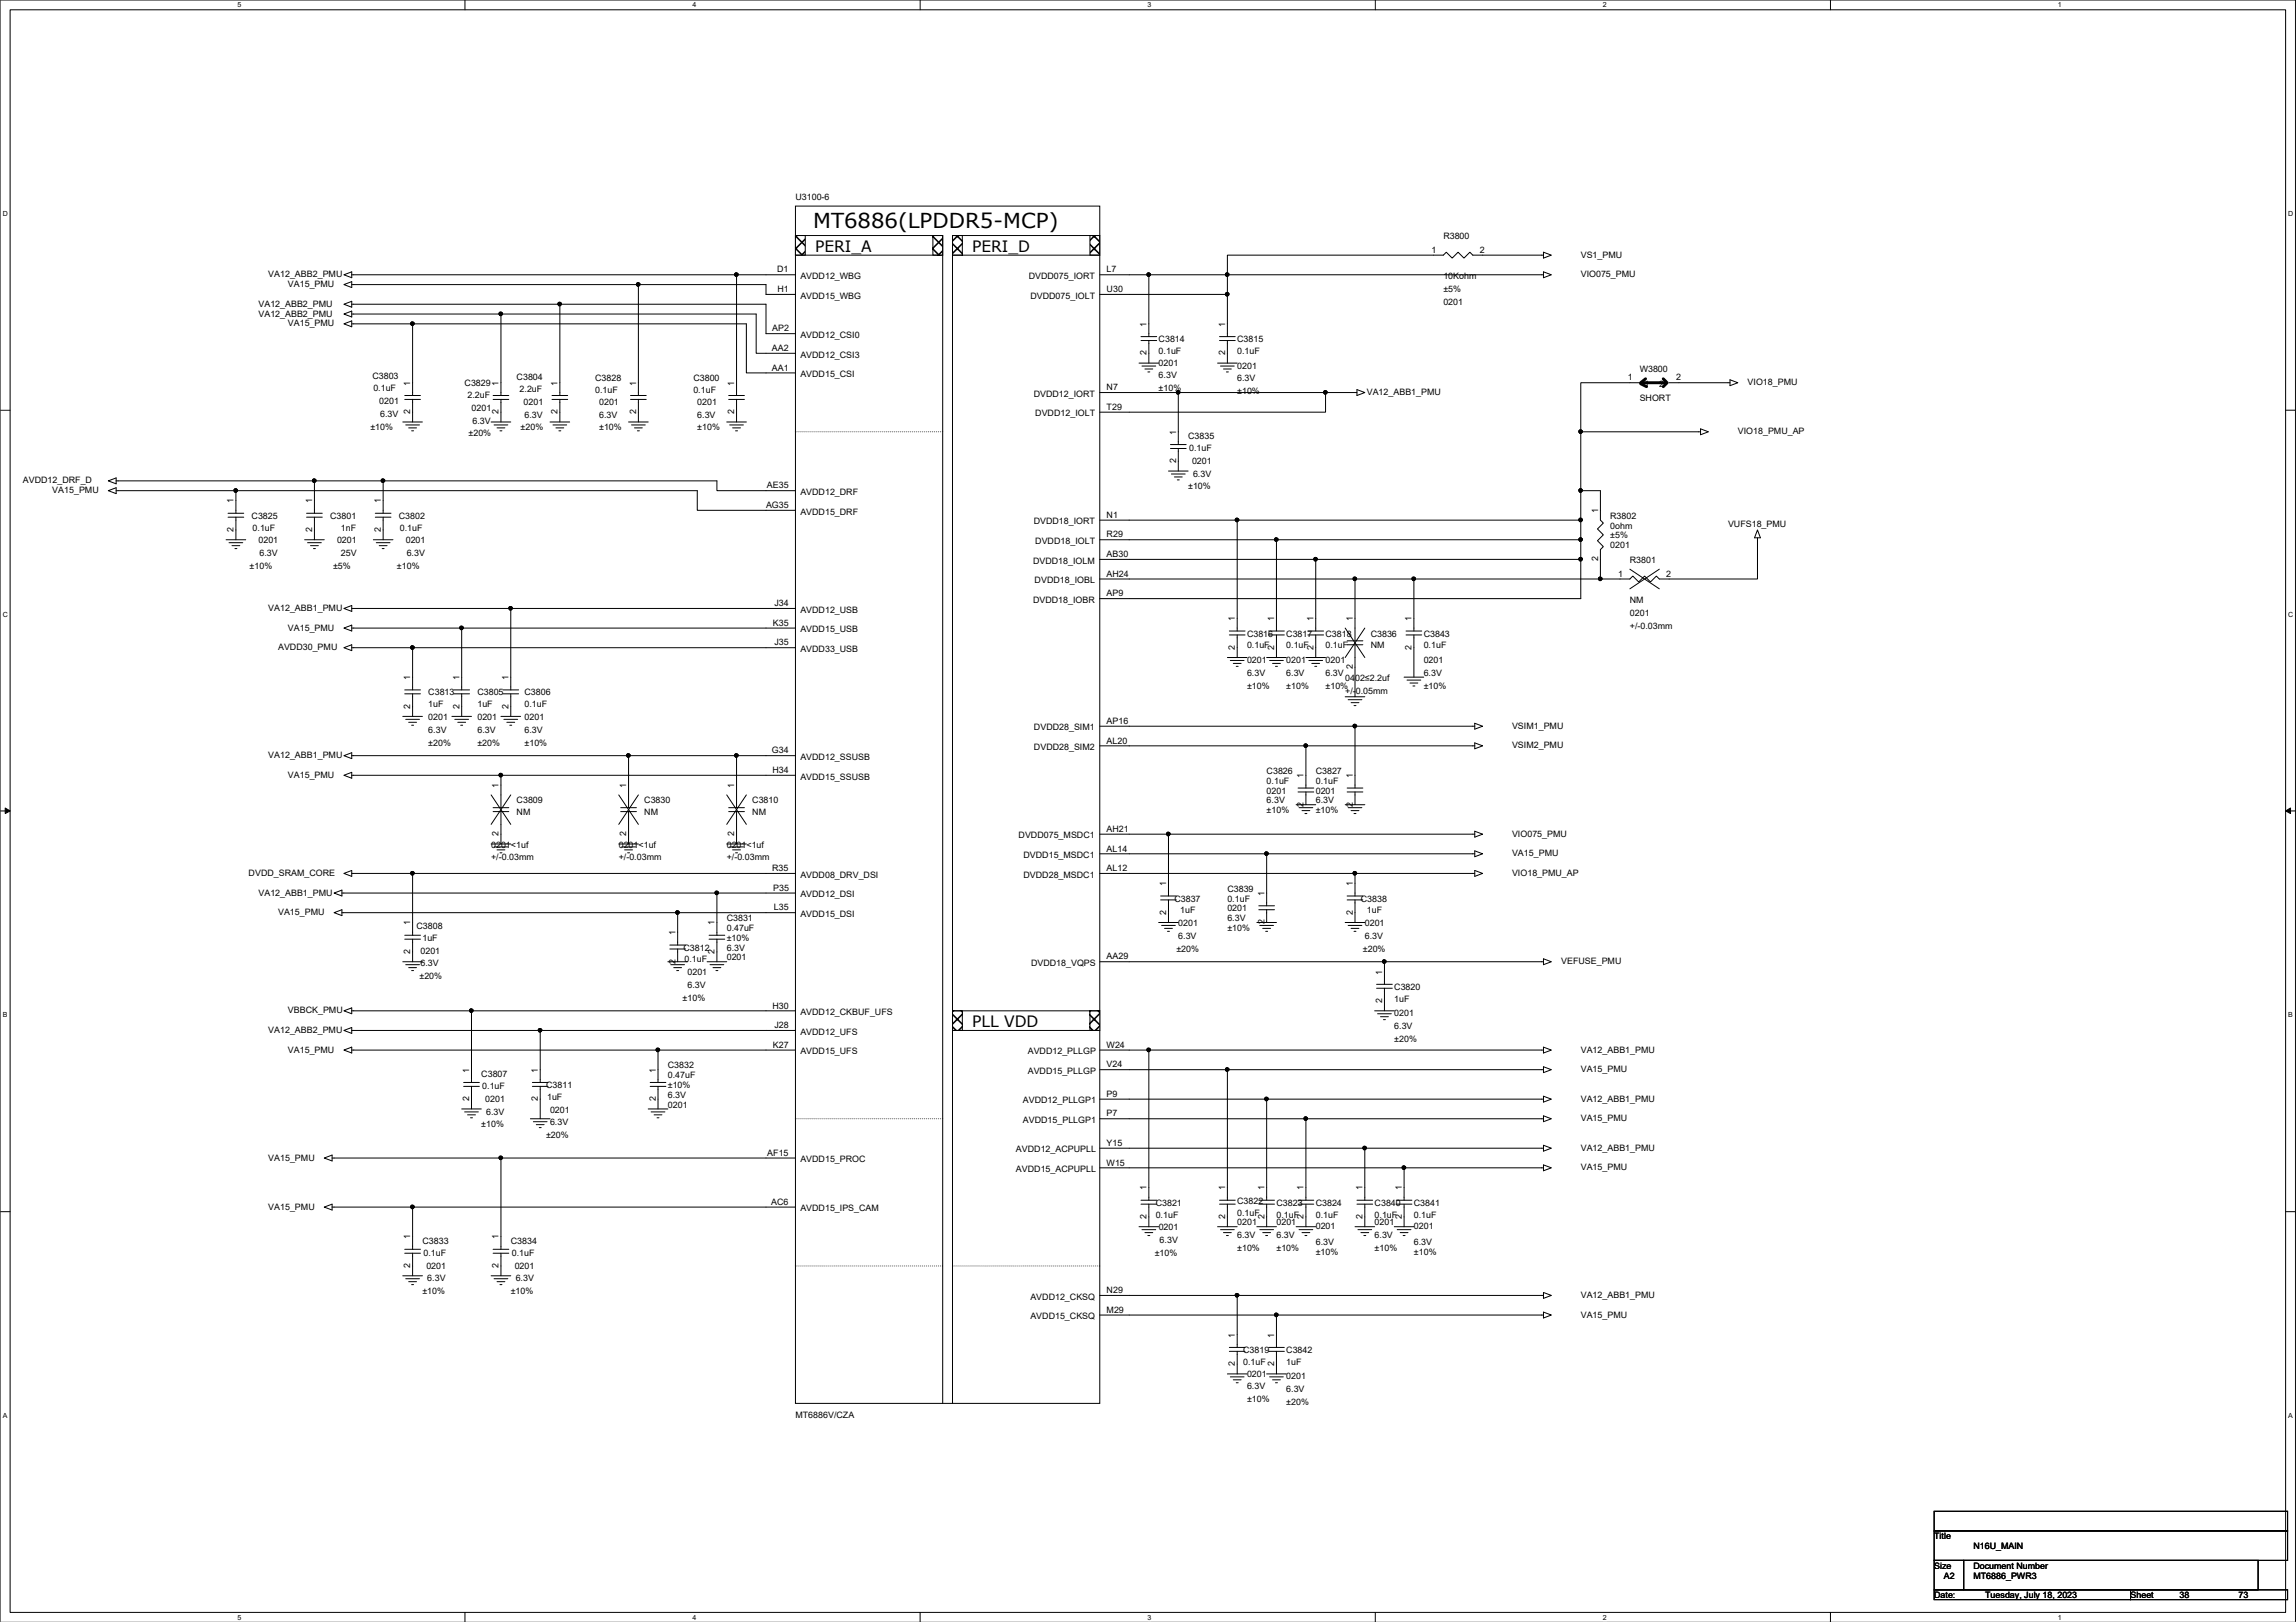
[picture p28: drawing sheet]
<svg xmlns="http://www.w3.org/2000/svg" width="297mm" height="210mm" viewBox="0 0 297 210" stroke-linecap="round" stroke-linejoin="round" font-family="sans-serif">
<defs><g id="words">
<text font-size="2.7" x="105.2" y="29.5">MT6886(LPDDR5-MCP)</text>
<g font-size="2">
<text x="105.4" y="32.6">PERI_A</text>
<text x="125.8" y="32.6">PERI_D</text>
<text x="125.8" y="132.9">PLL VDD</text>
</g>
<g font-size="1.1">
<text x="102.9" y="25.9">U3100-6</text>
<text x="34.7" y="35.9">VA12_ABB2_PMU</text>
<text x="100.5" y="35.3">D1</text>
<text x="143.2" y="35.3">L7</text>
<text x="185.2" y="32.7">1</text>
<text x="186.7" y="30.9">R3800</text>
<text x="191.4" y="32.7">2</text>
<text x="204.5" y="33.4">VS1_PMU</text>
<text x="204.5" y="35.9">VIO075_PMU</text>
<text x="33.4" y="39.7">VA12_ABB2_PMU</text>
<text x="33.4" y="41">VA12_ABB2_PMU</text>
<text x="37.3" y="37.2">VA15_PMU</text>
<text x="100.6" y="37.8">H1</text>
<text x="103.5" y="36.1">AVDD12_WBG</text>
<text x="103.5" y="38.7">AVDD15_WBG</text>
<text x="133.1" y="36.1">DVDD075_IORT</text>
<text x="133.3" y="38.7">DVDD075_IOLT</text>
<text x="143.2" y="37.8">U30</text>
<text x="186.7" y="36.2">10Kohm</text>
<text x="186.7" y="37.8">±5%</text>
<text x="186.7" y="39.5">0201</text>
<text x="37.3" y="42.2">VA15_PMU</text>
<text x="99.9" y="45.4">AA2</text>
<text x="99.9" y="48">AA1</text>
<text x="99.9" y="42.9">AP2</text>
<text x="103.5" y="43.7">AVDD12_CSI0</text>
<text x="103.5" y="46.3">AVDD12_CSI3</text>
<text x="148.3" y="46" transform="rotate(-90 148.3 46)">2</text>
<text x="148.3" y="42.3" transform="rotate(-90 148.3 42.3)">1</text>
<text x="149.9" y="44.3">C3814</text>
<text x="149.9" y="45.8">0.1uF</text>
<text x="149.9" y="47.3">0201</text>
<text x="158.5" y="46" transform="rotate(-90 158.5 46)">2</text>
<text x="158.5" y="42.3" transform="rotate(-90 158.5 42.3)">1</text>
<text x="160.1" y="44.3">C3815</text>
<text x="160.1" y="45.8">0.1uF</text>
<text x="160.1" y="47.7">0201</text>
<text x="48.2" y="49.1">C3803</text>
<text x="48.3" y="50.6">0.1uF</text>
<text x="49.1" y="52.3">0201</text>
<text x="49.2" y="53.9">6.3V</text>
<text x="53.1" y="53.6" transform="rotate(-90 53.1 53.6)">2</text>
<text x="53.1" y="49.9" transform="rotate(-90 53.1 49.9)">1</text>
<text x="60.1" y="50">C3829</text>
<text x="60.5" y="51.5">2.2uF</text>
<text x="61" y="53.2">0201</text>
<text x="64.5" y="53.6" transform="rotate(-90 64.5 53.6)">2</text>
<text x="64.5" y="49.9" transform="rotate(-90 64.5 49.9)">1</text>
<text x="66.8" y="49.2">C3804</text>
<text x="67.2" y="50.8">2.2uF</text>
<text x="67.7" y="52.4">0201</text>
<text x="72.1" y="53.6" transform="rotate(-90 72.1 53.6)">2</text>
<text x="72.1" y="49.9" transform="rotate(-90 72.1 49.9)">1</text>
<text x="77" y="49.4">C3828</text>
<text x="77" y="50.9">0.1uF</text>
<text x="77.5" y="52.4">0201</text>
<text x="82.3" y="53.6" transform="rotate(-90 82.3 53.6)">2</text>
<text x="82.3" y="49.9" transform="rotate(-90 82.3 49.9)">1</text>
<text x="89.7" y="49.4">C3800</text>
<text x="89.7" y="50.9">0.1uF</text>
<text x="90.2" y="52.4">0201</text>
<text x="95" y="49.9" transform="rotate(-90 95 49.9)">1</text>
<text x="95" y="53.6" transform="rotate(-90 95 53.6)">2</text>
<text x="103.5" y="48.8">AVDD15_CSI</text>
<text x="133.7" y="51.4">DVDD12_IORT</text>
<text x="133.9" y="53.9">DVDD12_IOLT</text>
<text x="143.2" y="53">T29</text>
<text x="143.2" y="50.5">N7</text>
<text x="149.9" y="49">6.3V</text>
<text x="149.9" y="50.6">±10%</text>
<text x="160.1" y="49.4">6.3V</text>
<text x="160.1" y="51">±10%</text>
<text x="176.8" y="51.1">VA12_ABB1_PMU</text>
<text x="210.6" y="49.2">1</text>
<text x="212.1" y="48.1">W3800</text>
<text x="212.1" y="51.9">SHORT</text>
<text x="212.8" y="50.1">1</text>
<text x="214.7" y="50.1">2</text>
<text x="216.8" y="49.2">2</text>
<text x="226.1" y="49.9">VIO18_PMU</text>
<text x="47.9" y="55.6">±10%</text>
<text x="60.6" y="56.5">±20%</text>
<text x="61.1" y="54.8">6.3V</text>
<text x="67.3" y="55.7">±20%</text>
<text x="67.9" y="54.1">6.3V</text>
<text x="77.5" y="54.1">6.3V</text>
<text x="77.5" y="55.7">±10%</text>
<text x="90.2" y="54.1">6.3V</text>
<text x="90.2" y="55.7">±10%</text>
<text x="152.1" y="59.9" transform="rotate(-90 152.1 59.9)">2</text>
<text x="152.1" y="56.3" transform="rotate(-90 152.1 56.3)">1</text>
<text x="153.7" y="56.9">C3835</text>
<text x="153.8" y="58.4">0.1uF</text>
<text x="224.8" y="56.2">VIO18_PMU_AP</text>
<text x="3" y="62.6">AVDD12_DRF_D</text>
<text x="6.8" y="63.8">VA15_PMU</text>
<text x="30.2" y="65.2" transform="rotate(-90 30.2 65.2)">1</text>
<text x="40.4" y="65.2" transform="rotate(-90 40.4 65.2)">1</text>
<text x="49.3" y="65.2" transform="rotate(-90 49.3 65.2)">1</text>
<text x="99.1" y="65.7">AG35</text>
<text x="99.2" y="63.2">AE35</text>
<text x="103.5" y="64.1">AVDD12_DRF</text>
<text x="153.7" y="63.3">±10%</text>
<text x="154.2" y="60">0201</text>
<text x="154.3" y="61.7">6.3V</text>
<text x="30.2" y="68.8" transform="rotate(-90 30.2 68.8)">2</text>
<text x="32.6" y="67.1">C3825</text>
<text x="32.7" y="68.7">0.1uF</text>
<text x="33.4" y="70.3">0201</text>
<text x="33.6" y="72">6.3V</text>
<text x="40.4" y="68.8" transform="rotate(-90 40.4 68.8)">2</text>
<text x="42.7" y="67.1">C3801</text>
<text x="43.6" y="70.3">0201</text>
<text x="44.1" y="68.7">1nF</text>
<text x="44.1" y="72">25V</text>
<text x="49.3" y="68.8" transform="rotate(-90 49.3 68.8)">2</text>
<text x="51.6" y="67.1">C3802</text>
<text x="51.7" y="68.7">0.1uF</text>
<text x="52.5" y="70.3">0201</text>
<text x="52.6" y="72">6.3V</text>
<text x="103.5" y="66.6">AVDD15_DRF</text>
<text x="133.7" y="67.9">DVDD18_IORT</text>
<text x="133.9" y="70.4">DVDD18_IOLT</text>
<text x="143.2" y="69.6">R29</text>
<text x="143.2" y="67">N1</text>
<text x="206.8" y="66.4" transform="rotate(-90 206.8 66.4)">1</text>
<text x="208.3" y="67.1">R3802</text>
<text x="208.3" y="68.4">0ohm</text>
<text x="208.3" y="69.7">±5%</text>
<text x="208.3" y="71">0201</text>
<text x="223.6" y="68.2">VUFS18_PMU</text>
<text x="32.3" y="73.6">±10%</text>
<text x="43.1" y="73.6">±5%</text>
<text x="51.3" y="73.6">±10%</text>
<text x="133.6" y="72.9">DVDD18_IOLM</text>
<text x="133.9" y="75.5">DVDD18_IOBL</text>
<text x="143.2" y="74.6">AH24</text>
<text x="143.2" y="77.2">AP9</text>
<text x="143.2" y="72.1">AB30</text>
<text x="206.8" y="72.6" transform="rotate(-90 206.8 72.6)">2</text>
<text x="209.3" y="74.6">1</text>
<text x="210.9" y="72.9">R3801</text>
<text x="215.6" y="74.6">2</text>
<text x="34.7" y="79.1">VA12_ABB1_PMU</text>
<text x="37.3" y="81.6">VA15_PMU</text>
<text x="100" y="81">K35</text>
<text x="100.2" y="78.4">J34</text>
<text x="100.2" y="83.5">J35</text>
<text x="103.5" y="79.3">AVDD12_USB</text>
<text x="103.5" y="81.8">AVDD15_USB</text>
<text x="133.6" y="78">DVDD18_IOBR</text>
<text x="159.8" y="80.4" transform="rotate(-90 159.8 80.4)">1</text>
<text x="161.3" y="82.4">C3816</text>
<text x="161.3" y="83.9">0.1uF</text>
<text x="164.8" y="80.4" transform="rotate(-90 164.8 80.4)">1</text>
<text x="166.4" y="82.4">C3817</text>
<text x="166.4" y="83.9">0.1uF</text>
<text x="169.9" y="80.4" transform="rotate(-90 169.9 80.4)">1</text>
<text x="171.5" y="82.4">C3818</text>
<text x="171.5" y="83.9">0.1uF</text>
<text x="175" y="80.4" transform="rotate(-90 175 80.4)">1</text>
<text x="177.3" y="82.4">C3836</text>
<text x="177.3" y="83.9">NM</text>
<text x="182.6" y="80.4" transform="rotate(-90 182.6 80.4)">1</text>
<text x="184.2" y="82.4">C3843</text>
<text x="184.2" y="83.9">0.1uF</text>
<text x="210.9" y="78.1">NM</text>
<text x="210.9" y="79.7">0201</text>
<text x="210.9" y="81.4">+/-0.03mm</text>
<text x="36" y="84.2">AVDD30_PMU</text>
<text x="53.1" y="88" transform="rotate(-90 53.1 88)">1</text>
<text x="59.4" y="88" transform="rotate(-90 59.4 88)">1</text>
<text x="65.8" y="88" transform="rotate(-90 65.8 88)">1</text>
<text x="103.5" y="84.4">AVDD33_USB</text>
<text x="159.8" y="84.1" transform="rotate(-90 159.8 84.1)">2</text>
<text x="161.3" y="85.8">0201</text>
<text x="161.3" y="87.5">6.3V</text>
<text x="161.3" y="89.1">±10%</text>
<text x="164.8" y="84.1" transform="rotate(-90 164.8 84.1)">2</text>
<text x="166.4" y="85.8">0201</text>
<text x="166.4" y="87.5">6.3V</text>
<text x="166.4" y="89.1">±10%</text>
<text x="169.9" y="84.1" transform="rotate(-90 169.9 84.1)">2</text>
<text x="171.5" y="85.8">0201</text>
<text x="171.5" y="87.5">6.3V</text>
<text x="171.5" y="89.1">±10%</text>
<text x="174" y="88.1">0402≤2.2uf</text>
<text x="174" y="89.7">+/-0.05mm</text>
<text x="175" y="86.6" transform="rotate(-90 175 86.6)">2</text>
<text x="182.6" y="84.1" transform="rotate(-90 182.6 84.1)">2</text>
<text x="184.2" y="85.8">0201</text>
<text x="184.2" y="87.5">6.3V</text>
<text x="184.2" y="89.1">±10%</text>
<text x="53.1" y="91.7" transform="rotate(-90 53.1 91.7)">2</text>
<text x="55.4" y="90">C3813</text>
<text x="55.4" y="91.5">1uF</text>
<text x="55.4" y="93.2">0201</text>
<text x="55.4" y="94.8">6.3V</text>
<text x="59.4" y="91.7" transform="rotate(-90 59.4 91.7)">2</text>
<text x="61.8" y="90">C3805</text>
<text x="61.8" y="91.5">1uF</text>
<text x="61.8" y="93.2">0201</text>
<text x="61.8" y="94.8">6.3V</text>
<text x="65.8" y="91.7" transform="rotate(-90 65.8 91.7)">2</text>
<text x="67.9" y="90">C3806</text>
<text x="67.9" y="91.5">0.1uF</text>
<text x="67.9" y="93.2">0201</text>
<text x="67.9" y="94.8">6.3V</text>
<text x="133.8" y="94.5">DVDD28_SIM1</text>
<text x="143.2" y="93.7">AP16</text>
<text x="195.6" y="94.3">VSIM1_PMU</text>
<text x="34.7" y="98.1">VA12_ABB1_PMU</text>
<text x="37.3" y="100.7">VA15_PMU</text>
<text x="55.4" y="96.5">±20%</text>
<text x="61.8" y="96.5">±20%</text>
<text x="64.5" y="102" transform="rotate(-90 64.5 102)">1</text>
<text x="67.9" y="96.5">±10%</text>
<text x="81" y="102" transform="rotate(-90 81 102)">1</text>
<text x="95" y="102" transform="rotate(-90 95 102)">1</text>
<text x="99.9" y="97.5">G34</text>
<text x="99.9" y="100">H34</text>
<text x="103.5" y="98.3">AVDD12_SSUSB</text>
<text x="103.5" y="100.9">AVDD15_SSUSB</text>
<text x="133.8" y="97.1">DVDD28_SIM2</text>
<text x="143.2" y="96.2">AL20</text>
<text x="163.9" y="100.2">C3826</text>
<text x="163.9" y="101.4">0.1uF</text>
<text x="168.7" y="100.7" transform="rotate(-90 168.7 100.7)">1</text>
<text x="170.2" y="100.2">C3827</text>
<text x="170.2" y="101.4">0.1uF</text>
<text x="175" y="100.7" transform="rotate(-90 175 100.7)">1</text>
<text x="195.6" y="96.9">VSIM2_PMU</text>
<text x="66.8" y="104">C3809</text>
<text x="66.8" y="105.5">NM</text>
<text x="83.4" y="104">C3830</text>
<text x="83.4" y="105.5">NM</text>
<text x="97.3" y="104">C3810</text>
<text x="97.3" y="105.5">NM</text>
<text x="143.2" y="107.7">AH21</text>
<text x="163.9" y="102.7">0201</text>
<text x="163.9" y="104">6.3V</text>
<text x="163.9" y="105.2">±10%</text>
<text x="168.7" y="104.4" transform="rotate(-90 168.7 104.4)">2</text>
<text x="170.2" y="102.7">0201</text>
<text x="170.2" y="104">6.3V</text>
<text x="170.2" y="105.2">±10%</text>
<text x="175" y="104.4" transform="rotate(-90 175 104.4)">2</text>
<text x="32.2" y="113.4">DVDD_SRAM_CORE</text>
<text x="63.5" y="109.7">0201&lt;1uf</text>
<text x="63.5" y="111.3">+/-0.03mm</text>
<text x="64.5" y="108.2" transform="rotate(-90 64.5 108.2)">2</text>
<text x="80" y="109.7">0201&lt;1uf</text>
<text x="80" y="111.3">+/-0.03mm</text>
<text x="81" y="108.2" transform="rotate(-90 81 108.2)">2</text>
<text x="94" y="109.7">0201&lt;1uf</text>
<text x="94" y="111.3">+/-0.03mm</text>
<text x="95" y="108.2" transform="rotate(-90 95 108.2)">2</text>
<text x="99.9" y="112.7">R35</text>
<text x="103.5" y="113.6">AVDD08_DRV_DSI</text>
<text x="131.8" y="108.5">DVDD075_MSDC1</text>
<text x="132.4" y="111">DVDD15_MSDC1</text>
<text x="132.4" y="113.6">DVDD28_MSDC1</text>
<text x="143.2" y="110.2">AL14</text>
<text x="143.2" y="112.7">AL12</text>
<text x="195.6" y="108.3">VIO075_PMU</text>
<text x="195.6" y="110.8">VA15_PMU</text>
<text x="195.6" y="113.4">VIO18_PMU_AP</text>
<text x="33.4" y="115.9">VA12_ABB1_PMU</text>
<text x="36" y="118.4">VA15_PMU</text>
<text x="53.1" y="119.8" transform="rotate(-90 53.1 119.8)">1</text>
<text x="92.5" y="119.8" transform="rotate(-90 92.5 119.8)">1</text>
<text x="94" y="119.2">C3831</text>
<text x="100" y="115.3">P35</text>
<text x="100.1" y="117.8">L35</text>
<text x="103.5" y="116.1">AVDD12_DSI</text>
<text x="103.5" y="118.7">AVDD15_DSI</text>
<text x="150.9" y="118.4" transform="rotate(-90 150.9 118.4)">2</text>
<text x="150.9" y="114.7" transform="rotate(-90 150.9 114.7)">1</text>
<text x="151.9" y="116.7">C3837</text>
<text x="152.4" y="119.8">0201</text>
<text x="152.7" y="118.2">1uF</text>
<text x="158.8" y="115.4">C3839</text>
<text x="158.8" y="116.7">0.1uF</text>
<text x="158.8" y="117.9">0201</text>
<text x="158.8" y="119.2">6.3V</text>
<text x="163.6" y="119.6" transform="rotate(-90 163.6 119.6)">2</text>
<text x="163.6" y="116" transform="rotate(-90 163.6 116)">1</text>
<text x="175" y="118.4" transform="rotate(-90 175 118.4)">2</text>
<text x="175" y="114.7" transform="rotate(-90 175 114.7)">1</text>
<text x="176.1" y="116.7">C3838</text>
<text x="176.6" y="119.8">0201</text>
<text x="176.8" y="118.2">1uF</text>
<text x="53.1" y="123.4" transform="rotate(-90 53.1 123.4)">2</text>
<text x="53.9" y="120.2">C3808</text>
<text x="54.4" y="123.4">0201</text>
<text x="54.4" y="125.1">6.3V</text>
<text x="54.6" y="121.8">1uF</text>
<text x="87.4" y="121" transform="rotate(-90 87.4 121)">1</text>
<text x="87.4" y="124.7" transform="rotate(-90 87.4 124.7)">2</text>
<text x="88.4" y="123">C3812</text>
<text x="88.6" y="124.5">0.1uF</text>
<text x="92.5" y="123.4" transform="rotate(-90 92.5 123.4)">2</text>
<text x="94" y="120.5">0.47uF</text>
<text x="94" y="124.3">0201</text>
<text x="94" y="123">6.3V</text>
<text x="94" y="121.8">±10%</text>
<text x="133.4" y="125">DVDD18_VQPS</text>
<text x="143.2" y="124.2">AA29</text>
<text x="152.2" y="123.1">±20%</text>
<text x="152.4" y="121.5">6.3V</text>
<text x="158.8" y="120.5">±10%</text>
<text x="176.3" y="123.1">±20%</text>
<text x="176.6" y="121.5">6.3V</text>
<text x="202" y="124.8">VEFUSE_PMU</text>
<text x="37.3" y="131.1">VBBCK_PMU</text>
<text x="54.3" y="126.7">±20%</text>
<text x="88.3" y="129.5">±10%</text>
<text x="88.9" y="126.2">0201</text>
<text x="88.9" y="127.8">6.3V</text>
<text x="99.9" y="130.5">H30</text>
<text x="103.5" y="131.4">AVDD12_CKBUF_UFS</text>
<text x="178.8" y="126.1" transform="rotate(-90 178.8 126.1)">1</text>
<text x="178.8" y="129.8" transform="rotate(-90 178.8 129.8)">2</text>
<text x="180.4" y="128.1">C3820</text>
<text x="180.4" y="129.6">1uF</text>
<text x="180.4" y="131.5">0201</text>
<text x="34.7" y="133.7">VA12_ABB2_PMU</text>
<text x="37.3" y="136.2">VA15_PMU</text>
<text x="100" y="135.6">K27</text>
<text x="100.2" y="133.1">J28</text>
<text x="103.5" y="133.9">AVDD12_UFS</text>
<text x="103.5" y="136.4">AVDD15_UFS</text>
<text x="133" y="136.4">AVDD12_PLLGP</text>
<text x="143.2" y="135.6">W24</text>
<text x="180.4" y="133.2">6.3V</text>
<text x="180.4" y="134.8">±20%</text>
<text x="204.5" y="136.2">VA12_ABB1_PMU</text>
<text x="60.7" y="138.8" transform="rotate(-90 60.7 138.8)">1</text>
<text x="60.7" y="142.5" transform="rotate(-90 60.7 142.5)">2</text>
<text x="62.3" y="139.4">C3807</text>
<text x="62.4" y="140.9">0.1uF</text>
<text x="62.8" y="142.6">0201</text>
<text x="69.6" y="138.8" transform="rotate(-90 69.6 138.8)">1</text>
<text x="69.6" y="142.5" transform="rotate(-90 69.6 142.5)">2</text>
<text x="70.7" y="140.8">C3811</text>
<text x="70.8" y="142.3">1uF</text>
<text x="71.2" y="144">0201</text>
<text x="84.8" y="138.8" transform="rotate(-90 84.8 138.8)">1</text>
<text x="84.8" y="142.5" transform="rotate(-90 84.8 142.5)">2</text>
<text x="86.4" y="138.3">C3832</text>
<text x="86.4" y="139.5">0.47uF</text>
<text x="86.4" y="143.3">0201</text>
<text x="86.4" y="142.1">6.3V</text>
<text x="86.4" y="140.8">±10%</text>
<text x="132.3" y="142.8">AVDD12_PLLGP1</text>
<text x="133" y="139">AVDD15_PLLGP</text>
<text x="143.2" y="141.9">P9</text>
<text x="143.2" y="138.1">V24</text>
<text x="204.5" y="138.8">VA15_PMU</text>
<text x="204.5" y="142.6">VA12_ABB1_PMU</text>
<text x="62.3" y="145.9">±10%</text>
<text x="62.9" y="144.2">6.3V</text>
<text x="70.7" y="147.3">±20%</text>
<text x="71.2" y="145.6">6.3V</text>
<text x="99.3" y="149.6">AF15</text>
<text x="131.4" y="149.1">AVDD12_ACPUPLL</text>
<text x="132.3" y="145.3">AVDD15_PLLGP1</text>
<text x="143.2" y="148.3">Y15</text>
<text x="143.2" y="144.5">P7</text>
<text x="204.5" y="145.1">VA15_PMU</text>
<text x="204.5" y="148.9">VA12_ABB1_PMU</text>
<text x="34.7" y="150.2">VA15_PMU</text>
<text x="99.8" y="155.9">AC6</text>
<text x="103.5" y="150.4">AVDD15_PROC</text>
<text x="131.4" y="151.7">AVDD15_ACPUPLL</text>
<text x="143.2" y="150.8">W15</text>
<text x="148.3" y="154.1" transform="rotate(-90 148.3 154.1)">1</text>
<text x="158.5" y="154.1" transform="rotate(-90 158.5 154.1)">1</text>
<text x="160.1" y="155.8">C3822</text>
<text x="163.6" y="154.1" transform="rotate(-90 163.6 154.1)">1</text>
<text x="168.7" y="154.1" transform="rotate(-90 168.7 154.1)">1</text>
<text x="176.3" y="154.1" transform="rotate(-90 176.3 154.1)">1</text>
<text x="181.4" y="154.1" transform="rotate(-90 181.4 154.1)">1</text>
<text x="204.5" y="151.5">VA15_PMU</text>
<text x="34.7" y="156.5">VA15_PMU</text>
<text x="53.1" y="160.4" transform="rotate(-90 53.1 160.4)">1</text>
<text x="54.6" y="161">C3833</text>
<text x="64.5" y="160.4" transform="rotate(-90 64.5 160.4)">1</text>
<text x="66.1" y="161">C3834</text>
<text x="103.5" y="156.8">AVDD15_IPS_CAM</text>
<text x="148.3" y="157.7" transform="rotate(-90 148.3 157.7)">2</text>
<text x="149.5" y="156">C3821</text>
<text x="149.5" y="157.6">0.1uF</text>
<text x="149.9" y="159.2">0201</text>
<text x="150" y="160.9">6.3V</text>
<text x="158.5" y="157.7" transform="rotate(-90 158.5 157.7)">2</text>
<text x="160.1" y="157.3">0.1uF</text>
<text x="160.1" y="158.6">0201</text>
<text x="160.1" y="160.2">6.3V</text>
<text x="160.1" y="161.9">±10%</text>
<text x="163.6" y="157.7" transform="rotate(-90 163.6 157.7)">2</text>
<text x="165.1" y="156">C3823</text>
<text x="165.1" y="157.6">0.1uF</text>
<text x="165.1" y="158.6">0201</text>
<text x="165.1" y="160.2">6.3V</text>
<text x="165.1" y="161.9">±10%</text>
<text x="168.7" y="157.7" transform="rotate(-90 168.7 157.7)">2</text>
<text x="170.2" y="156">C3824</text>
<text x="170.2" y="157.6">0.1uF</text>
<text x="170.2" y="159.1">0201</text>
<text x="170.2" y="161.1">6.3V</text>
<text x="176.3" y="157.7" transform="rotate(-90 176.3 157.7)">2</text>
<text x="177.8" y="156">C3840</text>
<text x="177.8" y="157.6">0.1uF</text>
<text x="177.8" y="158.6">0201</text>
<text x="177.8" y="160.2">6.3V</text>
<text x="177.8" y="161.9">±10%</text>
<text x="181.4" y="157.7" transform="rotate(-90 181.4 157.7)">2</text>
<text x="182.9" y="156">C3841</text>
<text x="182.9" y="157.6">0.1uF</text>
<text x="182.9" y="159.1">0201</text>
<text x="182.9" y="161.1">6.3V</text>
<text x="53.1" y="164.1" transform="rotate(-90 53.1 164.1)">2</text>
<text x="54.6" y="167.5">±10%</text>
<text x="54.8" y="162.5">0.1uF</text>
<text x="55.2" y="164.2">0201</text>
<text x="55.3" y="165.8">6.3V</text>
<text x="64.5" y="164.1" transform="rotate(-90 64.5 164.1)">2</text>
<text x="66.1" y="167.5">±10%</text>
<text x="66.2" y="162.5">0.1uF</text>
<text x="66.6" y="164.2">0201</text>
<text x="66.7" y="165.8">6.3V</text>
<text x="143.2" y="167.3">N29</text>
<text x="149.4" y="162.5">±10%</text>
<text x="170.2" y="162.4">±10%</text>
<text x="182.9" y="162.4">±10%</text>
<text x="204.5" y="168">VA12_ABB1_PMU</text>
<text x="133.3" y="168.2">AVDD12_CKSQ</text>
<text x="133.3" y="170.7">AVDD15_CKSQ</text>
<text x="143.2" y="169.9">M29</text>
<text x="159.8" y="173.1" transform="rotate(-90 159.8 173.1)">1</text>
<text x="164.8" y="173.1" transform="rotate(-90 164.8 173.1)">1</text>
<text x="204.5" y="170.5">VA15_PMU</text>
<text x="159.8" y="176.8" transform="rotate(-90 159.8 176.8)">2</text>
<text x="160.8" y="175.1">C3819</text>
<text x="160.8" y="176.6">0.1uF</text>
<text x="161.3" y="178.1">0201</text>
<text x="161.3" y="179.8">6.3V</text>
<text x="164.8" y="176.8" transform="rotate(-90 164.8 176.8)">2</text>
<text x="166.4" y="175.1">C3842</text>
<text x="166.4" y="176.6">1uF</text>
<text x="166.4" y="178.5">0201</text>
<text x="102.9" y="183.5">MT6886V/CZA</text>
<text x="161.3" y="181.4">±10%</text>
<text x="166.4" y="180.2">6.3V</text>
<text x="166.4" y="181.8">±20%</text>
<text x="250.2" y="199.2">Title</text>
<text x="250.2" y="203">Size</text>
<text x="255.3" y="203">Document Number</text>
<text x="255.3" y="200.5">N16U_MAIN</text>
<text x="250.2" y="206.8">Date:</text>
<text x="251.5" y="204.3">A2</text>
<text x="255.3" y="204.3">MT6886_PWR3</text>
<text x="256.8" y="206.8">Tuesday, July 18, 2023</text>
<text x="275.6" y="206.8">Sheet</text>
<text x="282" y="206.8">38</text>
<text x="289.6" y="206.8">73</text>
</g>
<g font-size=".9">
<text x="30.7" y=".9">5</text>
<text x="89.6" y=".9">4</text>
<text x="148.5" y=".9">3</text>
<text x="207.3" y=".9">2</text>
<text x="266.2" y=".9">1</text>
<text x=".4" y="28">D</text>
<text x="296" y="28">D</text>
<text x=".4" y="79.8">C</text>
<text x="296" y="79.8">C</text>
<text x=".4" y="131.7">B</text>
<text x="296" y="131.7">B</text>
<text x=".4" y="183.5">A</text>
<text x="296" y="183.5">A</text>
<text x="30.7" y="209.6">5</text>
<text x="89.6" y="209.6">4</text>
<text x="148.5" y="209.6">3</text>
<text x="207.3" y="209.6">2</text>
<text x="266.2" y="209.6">1</text>
</g>
</g></defs>
<path d="M0 0h297v209.9h-297zM1.3 1.3h294.4v207.4h-294.4z" fill="none" stroke="#000" stroke-width=".13"/>
<g fill="#fff">
<path d="M30.7 .1h.5v1h-.5z"/>
<path d="M30.7 208.8h.5v1h-.5z"/>
</g>
<path d="M60.2 0v1.3M60.2 208.7v1.2" fill="none" stroke="#000" stroke-width=".13"/>
<g fill="#fff">
<path d="M89.6 .1h.5v1h-.5z"/>
<path d="M89.6 208.8h.5v1h-.5z"/>
</g>
<path d="M119 0v1.3M119 208.7v1.2" fill="none" stroke="#000" stroke-width=".13"/>
<g fill="#fff">
<path d="M148.5 .1h.5v1h-.5z"/>
<path d="M148.5 208.8h.5v1h-.5z"/>
</g>
<path d="M177.9 0v1.3M177.9 208.7v1.2" fill="none" stroke="#000" stroke-width=".13"/>
<g fill="#fff">
<path d="M207.3 .1h.6v1h-.6z"/>
<path d="M207.3 208.8h.6v1h-.6z"/>
</g>
<path d="M236.8 0v1.3M236.8 208.7v1.2" fill="none" stroke="#000" stroke-width=".13"/>
<g fill="#fff">
<path d="M266.2 .1h.5v1h-.5z"/>
<path d="M266.2 208.8h.5v1h-.5z"/>
<path d="M.4 27.2h.6v1h-.6z"/>
<path d="M296 27.2h.7v1h-.7z"/>
<path d="M.4 79h.6v1h-.6z"/>
<path d="M296 79h.7v1h-.7z"/>
</g>
<path d="M1.3 53.1h-1.3M297 53.1h-1.3" fill="none" stroke="#000" stroke-width=".13"/>
<g fill="#fff">
<path d="M.4 130.9h.6v1h-.6z"/>
<path d="M296 130.9h.6v1h-.6z"/>
</g>
<path d="M.7 104.6l.6 .3-.6 .4zM1.3 104.9h-1.3M295.7 104.9l.6-.3v.7zM297 104.9h-1.3" fill="none" stroke="#000" stroke-width=".13"/>
<path d="M.7 104.6l.6 .3-.6 .4zM295.7 104.9l.6-.3v.7z" fill="#000"/>
<g fill="#fff">
<path d="M.4 182.7h.5v1h-.5z"/>
<path d="M296 182.7h.6v1h-.6z"/>
</g>
<g fill="none" stroke="#000" stroke-width=".13">
<path d="M44.5 35.6l1-.4v.7zM44.5 36.8l1-.4v.8zM44.5 39.4l1-.4v.8zM45.8 35.6h-.3M45.8 36.8h-.3M45.8 39.4h-.3M199.7 32.6l1 .4-1 .4zM199.7 33h-.3M199.7 35.2l1 .4-1 .3zM199.7 35.6h-.3M44.5 40.6l1-.3v.7zM44.5 41.9l1-.4v.8z"/>
<path d="M45.8 40.6h-.3M45.8 41.9h-.3M53.5 55.8h-.2M53.9 55.4h-1M54.3 55h-1.8M54.6 54.6h-2.5M64.9 55.8h-.2M65.3 55.4h-1M65.7 55h-1.8M66.1 54.6h-2.6M72.6 55.8h-.3M72.9 55.4h-1"/>
<path d="M73.3 55h-1.8M73.7 54.6h-2.5M82.6 49.5v1.7M82.6 51.7v1.6M82.7 55.8h-.2M83.1 55.4h-1M83.5 55h-1.8M83.6 51.2h-2M83.6 51.7h-2M83.9 54.6h-2.6M95.4 55.8h-.2M95.8 55.4h-1"/>
<path d="M96.2 55h-1.8M96.6 54.6h-2.6M148.8 48.1h-.3M149.1 47.8h-1M149.5 47.4h-1.8M149.9 47h-2.5M152.4 55.9v1.6M152.4 58v1.7M153.5 57.5h-2.1M153.5 58h-2.1M158.9 48.1h-.2M159.3 47.8h-1"/>
<path d="M159.7 47.4h-1.8M160.1 47h-2.6M175.6 50.4l1 .4-1 .4zM175.6 50.8h-.3M220 55.5l1 .4-1 .4zM220 55.9h-.3M223.8 49.1l1 .4-1 .4zM223.8 49.5h-.2M14 62.2l1-.4v.8zM14 63.5l1-.4v.8zM15.3 62.2h-.3M15.3 63.5h-.3"/>
<path d="M30.6 71h-.2M31 70.6h-1M31.4 70.2h-1.8M31.8 69.8h-2.6M40.8 71h-.2M41.2 70.6h-1M41.6 70.2h-1.8M41.9 69.8h-2.5M44.5 78.7l1-.3v.7zM45.8 78.7h-.3M49.7 71h-.3M50.1 70.6h-1"/>
<path d="M50.5 70.2h-1.8M50.8 69.8h-2.5M152.6 62.1h-.3M152.9 61.7h-1M153.3 61.3h-1.7M153.7 61h-2.5M227.4 69.6v.2M227.4 68.6l.4 1h-.8zM44.5 81.3l1-.4v.8zM44.5 83.8l1-.4v.8zM44.5 97.8l1-.4v.8zM45.8 81.3h-.3"/>
<path d="M45.8 83.8h-.3M45.8 97.8h-.3M53.5 93.9h-.2M53.9 93.5h-1M54.3 93.1h-1.8M54.6 92.7h-2.5M59.9 93.9h-.3M60.2 93.5h-1M60.6 93.1h-1.8M61 92.7h-2.5M66.1 87.6v1.7M66.1 89.8v1.6"/>
<path d="M66.2 93.9h-.2M66.6 93.5h-1M67 93.1h-1.8M67.1 89.3h-2M67.1 89.8h-2M67.3 92.7h-2.5M160.2 86.2h-.3M160.6 85.9h-1M160.9 85.5h-1.7M161.3 85.1h-2.5M165.3 86.2h-.3M165.6 85.9h-1"/>
<path d="M166 85.5h-1.7M166.4 85.1h-2.5M170.2 80v1.7M170.2 82.2v1.6M170.3 86.2h-.2M170.7 85.9h-1M171.1 85.5h-1.8M171.2 81.7h-2M171.2 82.2h-2M171.5 85.1h-2.6M175.4 91.3h-.2M175.8 90.9h-1"/>
<path d="M176.2 90.6h-1.8M176.6 90.2h-2.6M182.9 80v1.7M182.9 82.2v1.6M183 88.8h-.2M183.4 88.4h-1M183.8 88h-1.8M183.9 81.7h-2M183.9 82.2h-2M184.2 87.6h-2.6M190.8 93.6l1 .4-1 .4zM190.8 94h-.3"/>
<path d="M190.8 96.1l1 .4-1 .4zM190.8 96.5h-.3M43.2 115.6l1-.4v.8zM43.2 118.1l1-.4v.8zM44.5 100.3l1-.4v.8zM44.5 113l1-.4v.8zM44.5 115.6h-.3M44.5 118.1h-.3M45.8 100.3h-.3M45.8 113h-.3M64.9 110.4h-.2M65.3 110h-1"/>
<path d="M65.7 109.6h-1.8M66.1 109.2h-2.6M81.4 110.4h-.2M81.8 110h-1M82.2 109.6h-1.8M82.6 109.2h-2.6M94 102.9l2.6 3.8M95.3 101.6v2.9M95.3 105v2.9M95.4 110.4h-.2M95.8 110h-1M96.2 109.6h-1.8"/>
<path d="M96.3 104.5h-2M96.3 105h-2M96.6 109.2h-2.6M96.6 102.9l-2.6 3.8M152.1 119.8h-1.8M152.4 119.4h-2.5M164.8 119.8h-1.8M165.1 119.4h-2.5M168.9 100.3v1.7M168.9 102.5v1.6M169.1 105.3h-.3M169.5 104.9h-1.1"/>
<path d="M169.8 104.5h-1.7M170 102h-2.1M170 102.5h-2.1M170.2 104.1h-2.5M175.3 100.3v1.7M175.3 102.5v1.6M175.4 105.3h-.2M175.8 104.9h-1M176.2 104.5h-1.8M176.2 119.8h-1.8M176.3 102h-2M176.3 102.5h-2"/>
<path d="M176.6 104.1h-2.6M176.6 119.4h-2.6M190.8 107.6l1 .3-1 .4zM190.8 107.9h-.3M190.8 110.1l1 .4-1 .4zM190.8 110.5h-.3M190.8 112.6l1 .4-1 .4zM190.8 113h-.3M44.5 130.8l1-.4v.8zM44.5 135.9l1-.4v.8zM44.5 133.3l1-.3v.7zM45.8 130.8h-.3"/>
<path d="M45.8 135.9h-.3M45.8 133.3h-.3M53.5 125.6h-.2M53.9 125.2h-1M54.3 124.8h-1.8M54.6 124.5h-2.5M87.8 125.6h-.3M88.2 125.2h-1M88.6 124.8h-1.8M88.9 124.5h-2.5M92.9 125.6h-.3M93.3 125.2h-1.1"/>
<path d="M93.6 124.8h-1.7M94 124.5h-2.5M151.3 120.5h-.3M151.7 120.1h-1M164 120.5h-.3M164.4 120.1h-1M175.4 120.5h-.2M175.8 120.1h-1M179.2 132h-.2M179.6 131.6h-1M180 131.2h-1.8M180.4 130.8h-2.6"/>
<path d="M199.7 124.1l1 .4-1 .3zM199.7 124.5h-.3M199.7 135.5l1 .4-1 .4zM199.7 135.9h-.3M199.7 138l1 .4-1 .4zM199.7 138.4h-.3M1.3 156.8h-1.3M41.9 149.9l1.1-.4v.7zM41.9 156.2l1.1-.4v.8zM43.2 149.9h-.2M43.2 156.2h-.2M61.1 144.7h-.2"/>
<path d="M61.5 144.3h-1M61.9 143.9h-1.8M62.3 143.5h-2.6M70 145.9h-.2M70.4 145.5h-1M70.8 145.2h-1.8M71.2 144.8h-2.6M85.3 144.7h-.3M85.6 144.3h-1M86 143.9h-1.8M86.4 143.5h-2.5M148.8 159.9h-.3"/>
<path d="M149.1 159.5h-1M149.5 159.1h-1.8M149.9 158.7h-2.5M158.9 159.9h-.2M159.3 159.5h-1M159.7 159.1h-1.8M160.1 158.7h-2.6M164 159.9h-.3M164.4 159.5h-1M164.8 159.1h-1.8M165.1 158.7h-2.5M169.1 159.9h-.3"/>
<path d="M169.5 159.5h-1.1M169.8 159.1h-1.7M170.2 158.7h-2.5M176.7 159.9h-.3M177.1 159.5h-1M177.5 159.1h-1.8M177.8 158.7h-2.5M181.8 159.9h-.3M182.2 159.5h-1.1M182.5 159.1h-1.7M182.9 158.7h-2.5M199.7 141.9l1 .3-1 .4z"/>
<path d="M199.7 142.2h-.3M199.7 144.4l1 .4-1 .4zM199.7 144.8h-.3M199.7 148.2l1 .4-1 .4zM199.7 148.6h-.3M199.7 150.7l1 .4-1 .4zM199.7 151.1h-.3M297 156.8h-1.3M53.5 166.2h-.2M53.9 165.9h-1M54.3 165.5h-1.8M54.6 165.1h-2.5"/>
<path d="M64.9 166.2h-.2M65.3 165.9h-1M65.7 165.5h-1.8M66.1 165.1h-2.6M160.2 178.9h-.3M160.6 178.6h-1M160.9 178.2h-1.7M161.3 177.8h-2.5M165.3 178.9h-.3M165.6 178.6h-1M166 178.2h-1.7M166.4 177.8h-2.5"/>
<path d="M199.7 167.3l1 .3-1 .4zM199.7 167.6h-.3M199.7 169.8l1 .4-1 .4zM199.7 170.2h-.3M250.2 195.6h45.7v2.5h-45.7zM250.2 198.1h45.7v3.8h-45.7zM250.2 201.9h3.8v3.8h-3.8zM250.2 205.7h25.4v1.3h-25.4zM254 201.9h38.1v3.8h-38.1zM275.6 205.7h20.3v1.3h-20.3z"/>
</g>
<path d="M141 30.5h1.3v2.5h-1.3z" fill-rule="evenodd" fill="#fff"/>
<path d="M141 30.5h1.3v2.5h-1.3z" fill-rule="evenodd" fill="#000"/>
<path d="M102.9 26.7h39.4v154.9h-39.4zM141 30.5h1.3v2.5h-1.3z" fill="none" stroke="#000" stroke-width=".13"/>
<path d="M123.2 30.5h1.3v2.5h-1.3z" fill-rule="evenodd" fill="#fff"/>
<path d="M123.2 30.5h1.3v2.5h-1.3z" fill-rule="evenodd" fill="#000"/>
<path d="M123.2 30.5h1.3v2.5h-1.3z" fill="none" stroke="#000" stroke-width=".13"/>
<path d="M102.9 30.5h1.3v2.5h-1.3z" fill-rule="evenodd" fill="#fff"/>
<path d="M102.9 30.5h1.3v2.5h-1.3z" fill-rule="evenodd" fill="#000"/>
<path d="M102.9 30.5h1.3v2.5h-1.3z" fill="none" stroke="#000" stroke-width=".13"/>
<path d="M120.7 30.5h1.3v2.5h-1.3z" fill-rule="evenodd" fill="#fff"/>
<path d="M120.7 30.5h1.3v2.5h-1.3z" fill-rule="evenodd" fill="#000"/>
<path d="M120.7 30.5h1.3v2.5h-1.3z" fill="none" stroke="#000" stroke-width=".13"/>
<path d="M141 130.8h1.3v2.5h-1.3z" fill-rule="evenodd" fill="#fff"/>
<path d="M141 130.8h1.3v2.5h-1.3z" fill-rule="evenodd" fill="#000"/>
<path d="M141 130.8h1.3v2.5h-1.3z" fill="none" stroke="#000" stroke-width=".13"/>
<path d="M123.2 130.8h1.3v2.5h-1.3z" fill-rule="evenodd" fill="#fff"/>
<g fill="#000">
<path d="M72.2 39.2h.4v.1v.2l-.2 .1-.2-.1z" fill-rule="evenodd"/>
<path d="M72.2 39.2h.4v.1v.2l-.2 .1-.2-.1z" fill-rule="evenodd"/>
<path d="M82.4 36.6h.3l.1 .2-.1 .2h-.2h-.1z" fill-rule="evenodd"/>
<path d="M82.4 36.6h.3l.1 .2-.1 .2h-.2h-.1z" fill-rule="evenodd"/>
<path d="M95.1 35.4h.3l.1 .1-.1 .2-.2 .1-.1-.1z" fill-rule="evenodd"/>
<path d="M95.1 35.4h.3l.1 .1-.1 .2-.2 .1-.1-.1z" fill-rule="evenodd"/>
<path d="M148.4 35.4h.4v.1v.2l-.2 .1-.2-.1z" fill-rule="evenodd"/>
<path d="M148.4 35.4h.4v.1v.2l-.2 .1-.2-.1z" fill-rule="evenodd"/>
<path d="M158.6 35.4h.3l.1 .1-.1 .2-.2 .1-.1-.1z" fill-rule="evenodd"/>
<path d="M158.6 35.4h.3l.1 .1-.1 .2-.2 .1-.1-.1z" fill-rule="evenodd"/>
<path d="M158.6 37.9h.3l.1 .2-.1 .1-.2 .1-.1-.1z" fill-rule="evenodd"/>
<path d="M158.6 37.9h.3l.1 .2-.1 .1-.2 .1-.1-.1z" fill-rule="evenodd"/>
<path d="M53.2 41.7h.3l.1 .2-.1 .1-.2 .1-.1-.1z" fill-rule="evenodd"/>
<path d="M53.2 41.7h.3l.1 .2-.1 .1-.2 .1-.1-.1z" fill-rule="evenodd"/>
<path d="M64.6 40.4h.3l.1 .2-.1 .2-.1 .1-.2-.1z" fill-rule="evenodd"/>
<path d="M64.6 40.4h.3l.1 .2-.1 .2-.1 .1-.2-.1z" fill-rule="evenodd"/>
<path d="M152.2 50.6h.4l.1 .2-.1 .1-.2 .1-.2-.1z" fill-rule="evenodd"/>
<path d="M152.2 50.6h.4l.1 .2-.1 .1-.2 .1-.2-.1z" fill-rule="evenodd"/>
<path d="M171.3 50.6h.3l.1 .2-.1 .1-.2 .1-.1-.1z" fill-rule="evenodd"/>
<path d="M171.3 50.6h.3l.1 .2-.1 .1-.2 .1-.1-.1z" fill-rule="evenodd"/>
<path d="M204.3 55.7h.3l.1 .1-.1 .2-.1 .1-.2-.1z" fill-rule="evenodd"/>
<path d="M204.3 55.7h.3l.1 .1-.1 .2-.1 .1-.2-.1z" fill-rule="evenodd"/>
<path d="M30.3 63.3h.4v.2v.1l-.2 .1-.2-.1z" fill-rule="evenodd"/>
<path d="M30.3 63.3h.4v.2v.1l-.2 .1-.2-.1z" fill-rule="evenodd"/>
<path d="M40.5 62h.3l.1 .2-.1 .2h-.2h-.1z" fill-rule="evenodd"/>
<path d="M40.5 62h.3l.1 .2-.1 .2h-.2h-.1z" fill-rule="evenodd"/>
<path d="M49.4 62h.3l.1 .2-.1 .2h-.2h-.1z" fill-rule="evenodd"/>
<path d="M49.4 62h.3l.1 .2-.1 .2h-.2h-.1z" fill-rule="evenodd"/>
<path d="M65.9 78.5h.3l.1 .2-.1 .2-.2 .1-.1-.1z" fill-rule="evenodd"/>
<path d="M65.9 78.5h.3l.1 .2-.1 .2-.2 .1-.1-.1z" fill-rule="evenodd"/>
<path d="M159.9 67.1h.3l.1 .2-.1 .1-.2 .1-.1-.1z" fill-rule="evenodd"/>
<path d="M159.9 67.1h.3l.1 .2-.1 .1-.2 .1-.1-.1z" fill-rule="evenodd"/>
<path d="M164.9 69.7h.4l.1 .1-.1 .2-.2 .1-.2-.1z" fill-rule="evenodd"/>
<path d="M164.9 69.7h.4l.1 .1-.1 .2-.2 .1-.2-.1z" fill-rule="evenodd"/>
<path d="M170 72.2h.4v.1v.2l-.2 .1-.2-.1z" fill-rule="evenodd"/>
<path d="M170 72.2h.4v.1v.2l-.2 .1-.2-.1z" fill-rule="evenodd"/>
<path d="M175.1 74.7h.3l.1 .2-.1 .2h-.1h-.2z" fill-rule="evenodd"/>
<path d="M175.1 74.7h.3l.1 .2-.1 .2h-.1h-.2z" fill-rule="evenodd"/>
<path d="M182.7 74.7h.4v.2v.2h-.2h-.2z" fill-rule="evenodd"/>
<path d="M182.7 74.7h.4v.2v.2h-.2h-.2z" fill-rule="evenodd"/>
<path d="M204.3 67.1h.3l.1 .2-.1 .1-.1 .1-.2-.1z" fill-rule="evenodd"/>
<path d="M204.3 69.7h.3l.1 .1-.1 .2-.1 .1-.2-.1z" fill-rule="evenodd"/>
<path d="M204.3 72.2h.3l.1 .1-.1 .2-.1 .1-.2-.1z" fill-rule="evenodd"/>
<path d="M204.3 63.3h.3l.1 .2-.1 .1-.1 .1-.2-.1z" fill-rule="evenodd"/>
<path d="M204.3 67.1h.3l.1 .2-.1 .1-.1 .1-.2-.1z" fill-rule="evenodd"/>
<path d="M204.3 69.7h.3l.1 .1-.1 .2-.1 .1-.2-.1z" fill-rule="evenodd"/>
<path d="M204.3 72.2h.3l.1 .1-.1 .2-.1 .1-.2-.1z" fill-rule="evenodd"/>
<path d="M204.3 63.3h.3l.1 .2-.1 .1-.1 .1-.2-.1z" fill-rule="evenodd"/>
<path d="M206.9 74.7h.3l.1 .2-.1 .2h-.2h-.1z" fill-rule="evenodd"/>
<path d="M206.9 74.7h.3l.1 .2-.1 .2h-.2h-.1z" fill-rule="evenodd"/>
<path d="M53.2 83.6h.3l.1 .2-.1 .2h-.2h-.1z" fill-rule="evenodd"/>
<path d="M53.2 83.6h.3l.1 .2-.1 .2h-.2h-.1z" fill-rule="evenodd"/>
<path d="M59.5 81.1h.4v.1v.2l-.2 .1-.2-.1z" fill-rule="evenodd"/>
<path d="M59.5 81.1h.4v.1v.2l-.2 .1-.2-.1z" fill-rule="evenodd"/>
<path d="M81.1 97.6h.4v.1v.2l-.2 .1-.2-.1z" fill-rule="evenodd"/>
<path d="M81.1 97.6h.4v.1v.2l-.2 .1-.2-.1z" fill-rule="evenodd"/>
<path d="M95.1 97.6h.3l.1 .1-.1 .2-.2 .1-.1-.1z" fill-rule="evenodd"/>
<path d="M95.1 97.6h.3l.1 .1-.1 .2-.2 .1-.1-.1z" fill-rule="evenodd"/>
<path d="M168.8 96.3h.3l.1 .2-.1 .2h-.2h-.1z" fill-rule="evenodd"/>
<path d="M168.8 96.3h.3l.1 .2-.1 .2h-.2h-.1z" fill-rule="evenodd"/>
<path d="M175.1 93.8h.3l.1 .1-.1 .2-.1 .1-.2-.1z" fill-rule="evenodd"/>
<path d="M175.1 93.8h.3l.1 .1-.1 .2-.1 .1-.2-.1z" fill-rule="evenodd"/>
<path d="M53.2 112.8h.3l.1 .2-.1 .2h-.2h-.1z" fill-rule="evenodd"/>
<path d="M53.2 112.8h.3l.1 .2-.1 .2h-.2h-.1z" fill-rule="evenodd"/>
<path d="M64.6 100.1h.3l.1 .2-.1 .2h-.1h-.2z" fill-rule="evenodd"/>
<path d="M64.6 100.1h.3l.1 .2-.1 .2h-.1h-.2z" fill-rule="evenodd"/>
<path d="M87.5 117.9h.3l.1 .2-.1 .1-.2 .1-.1-.1z" fill-rule="evenodd"/>
<path d="M87.5 117.9h.3l.1 .2-.1 .1-.2 .1-.1-.1z" fill-rule="evenodd"/>
<path d="M92.6 115.4h.3l.1 .1-.1 .2-.2 .1-.1-.1z" fill-rule="evenodd"/>
<path d="M92.6 115.4h.3l.1 .1-.1 .2-.2 .1-.1-.1z" fill-rule="evenodd"/>
<path d="M151 107.8h.3l.1 .1-.1 .2-.2 .1-.1-.1z" fill-rule="evenodd"/>
<path d="M151 107.8h.3l.1 .1-.1 .2-.2 .1-.1-.1z" fill-rule="evenodd"/>
<path d="M163.7 110.3h.3l.1 .1-.1 .2-.2 .1-.1-.1z" fill-rule="evenodd"/>
<path d="M163.7 110.3h.3l.1 .1-.1 .2-.2 .1-.1-.1z" fill-rule="evenodd"/>
<path d="M175.1 112.8h.3l.1 .2-.1 .2h-.1h-.2z" fill-rule="evenodd"/>
<path d="M175.1 112.8h.3l.1 .2-.1 .2h-.1h-.2z" fill-rule="evenodd"/>
<path d="M60.8 130.6h.3l.1 .2-.1 .1-.1 .1-.2-.1z" fill-rule="evenodd"/>
<path d="M60.8 130.6h.3l.1 .2-.1 .1-.1 .1-.2-.1z" fill-rule="evenodd"/>
<path d="M69.7 133.2h.3l.1 .1-.1 .2-.2 .1-.1-.1z" fill-rule="evenodd"/>
<path d="M69.7 133.2h.3l.1 .1-.1 .2-.2 .1-.1-.1z" fill-rule="evenodd"/>
<path d="M84.9 135.7h.4v.1v.2l-.2 .1-.2-.1z" fill-rule="evenodd"/>
<path d="M84.9 135.7h.4v.1v.2l-.2 .1-.2-.1z" fill-rule="evenodd"/>
<path d="M123.2 130.8h1.3v2.5h-1.3z" fill-rule="evenodd"/>
<path d="M148.4 135.7h.4v.1v.2l-.2 .1-.2-.1z" fill-rule="evenodd"/>
<path d="M148.4 135.7h.4v.1v.2l-.2 .1-.2-.1z" fill-rule="evenodd"/>
<path d="M158.6 138.2h.3l.1 .2-.1 .2h-.2h-.1z" fill-rule="evenodd"/>
<path d="M158.6 138.2h.3l.1 .2-.1 .2h-.2h-.1z" fill-rule="evenodd"/>
<path d="M178.9 124.3h.3l.1 .1-.1 .2-.1 .1-.2-.1z" fill-rule="evenodd"/>
<path d="M178.9 124.3h.3l.1 .1-.1 .2-.1 .1-.2-.1z" fill-rule="evenodd"/>
<path d="M53.2 156h.3l.1 .2-.1 .1-.2 .1-.1-.1z" fill-rule="evenodd"/>
<path d="M53.2 156h.3l.1 .2-.1 .1-.2 .1-.1-.1z" fill-rule="evenodd"/>
<path d="M64.6 149.7h.3l.1 .1-.1 .2-.1 .1-.2-.1z" fill-rule="evenodd"/>
<path d="M64.6 149.7h.3l.1 .1-.1 .2-.1 .1-.2-.1z" fill-rule="evenodd"/>
<path d="M163.7 142h.3l.1 .2-.1 .2-.2 .1-.1-.1z" fill-rule="evenodd"/>
<path d="M163.7 142h.3l.1 .2-.1 .2-.2 .1-.1-.1z" fill-rule="evenodd"/>
<path d="M168.8 144.6h.3l.1 .1-.1 .2-.2 .1-.1-.1z" fill-rule="evenodd"/>
<path d="M168.8 144.6h.3l.1 .1-.1 .2-.2 .1-.1-.1z" fill-rule="evenodd"/>
<path d="M176.4 148.4h.3l.1 .1-.1 .2-.2 .1-.1-.1z" fill-rule="evenodd"/>
<path d="M176.4 148.4h.3l.1 .1-.1 .2-.2 .1-.1-.1z" fill-rule="evenodd"/>
<path d="M181.5 150.9h.3l.1 .2-.1 .2h-.2h-.1z" fill-rule="evenodd"/>
<path d="M181.5 150.9h.3l.1 .2-.1 .2h-.2h-.1z" fill-rule="evenodd"/>
<path d="M159.9 167.4h.3l.1 .2-.1 .2-.2 .1-.1-.1z" fill-rule="evenodd"/>
<path d="M159.9 167.4h.3l.1 .2-.1 .2-.2 .1-.1-.1z" fill-rule="evenodd"/>
<path d="M164.9 170h.4l.1 .1-.1 .2-.2 .1-.2-.1z" fill-rule="evenodd"/>
<path d="M164.9 170h.4l.1 .1-.1 .2-.2 .1-.2-.1z" fill-rule="evenodd"/>
</g>
<g fill="none" stroke="#000" stroke-width=".13">
<path d="M72.2 39.2h.4v.1v.2l-.2 .1-.2-.1zM72.4 39.4h26.7v3.8h3.8M72.4 39.4h-26.6M72.4 39.4v11.8M82.4 36.6h.3l.1 .2-.1 .2h-.2h-.1zM82.6 36.8h16.5v1.3h3.8M82.6 36.8h-36.8M82.6 36.8v12.7M95.1 35.4h.3l.1 .1-.1 .2-.2 .1-.1-.1zM95.3 35.6v15.6M95.3 35.6h-49.5M102.9 35.6h-7.6"/>
<path d="M102.9 30.5h19.1v151.1M122 33h-19.1M142.3 33h-19.1M142.3 30.5h-19.1v151.1M148.4 35.4h.4v.1v.2l-.2 .1-.2-.1zM148.6 35.6h-6.3M148.6 35.6v8M158.6 35.4h.3l.1 .1-.1 .2-.2 .1-.1-.1zM158.6 37.9h.3l.1 .2-.1 .1-.2 .1-.1-.1zM158.8 38.1h-16.5M158.8 38.1v5.5M199.4 35.6h-40.6v2.5"/>
<path d="M199.4 33h-8.9l-.3-.4-.8 .8-.8-.8-.7 .8-.8-.8-.4 .4h-27.9v2.6h-10.2M53.2 41.7h.3l.1 .2-.1 .1-.2 .1-.1-.1zM53.4 41.9h-7.6M53.4 51.7v2.9M54.4 51.2h-2M54.4 51.7h-2M64.6 40.4h.3l.1 .2-.1 .2-.1 .1-.2-.1zM64.8 40.6h-19M64.8 51.7v2.9M65.8 51.2h-2M65.8 51.7h-2M72.4 51.7v2.9"/>
<path d="M73.4 51.2h-2M73.4 51.7h-2M82.6 53.3v1.3M95.3 51.7v2.9M96.3 51.2h-2M96.3 51.7h-2M102.9 45.7h-5.1v-5.1h-33v10.6M102.9 48.3h-6.3v-6.4h-43.2v9.3M148.6 44.1v2.9M149.6 43.6h-2M149.6 44.1h-2M152.2 50.6h.4l.1 .2-.1 .1-.2 .1-.2-.1z"/>
<path d="M152.4 50.8h-10.1M152.4 59.7v1.3M158.8 44.1v2.9M159.8 43.6h-2M159.8 44.1h-2M171.3 50.6h.3l.1 .2-.1 .1-.2 .1-.1-.1zM171.5 50.8h-19.1v5.1M175.3 50.8h-3.8v2.5h-29.2M204.3 55.7h.3l.1 .1-.1 .2-.1 .1-.2-.1zM204.5 55.9v7.6h2.5v3.8l.4 .4-.7 .8 .7 .7-.7 .8 .7 .7-.4 .4v3.8M212.1 49.5h-7.6v6.4M219.7 55.9h-15.2"/>
<path d="M223.6 49.5h-7.7M30.3 63.3h.4v.2v.1l-.2 .1-.2-.1zM30.5 63.5v2.9M30.5 63.5h59.7v2.5h12.7M30.5 66.9v2.9M30.5 63.5h-15.2M31.5 66.4h-2M31.5 66.9h-2M40.5 62h.3l.1 .2-.1 .2h-.2h-.1zM40.7 62.2v4.2M40.7 62.2h-25.4M40.7 66.9v2.9"/>
<path d="M41.7 66.4h-2M41.7 66.9h-2M49.4 62h.3l.1 .2-.1 .2h-.2h-.1zM49.6 62.2h-8.9M49.6 66.9v2.9M50.6 66.4h-2M50.6 66.9h-2M65.9 78.5h.3l.1 .2-.1 .2-.2 .1-.1-.1zM66.1 78.7h-20.3M66.1 78.7v8.9M102.9 63.5h-10.2v-1.3h-43.1v4.2M102.9 78.7h-36.8"/>
<path d="M159.9 67.1h.3l.1 .2-.1 .1-.2 .1-.1-.1zM160.1 67.3h-17.8M164.9 69.7h.4l.1 .1-.1 .2-.2 .1-.2-.1zM165.1 69.8v11.9M165.1 69.8h-22.8M170 72.2h.4v.1v.2l-.2 .1-.2-.1zM170.2 72.4h-27.9M170.2 72.4v7.6M175.1 74.7h.3l.1 .2-.1 .2h-.1h-.2zM175.3 74.9h-33M175.3 74.9v8M182.7 74.7h.4v.2v.2h-.2h-.2z"/>
<path d="M182.9 74.9v5.1M182.9 74.9h-7.6M204.3 67.1h.3l.1 .2-.1 .1-.1 .1-.2-.1zM204.3 69.7h.3l.1 .1-.1 .2-.1 .1-.2-.1zM204.3 72.2h.3l.1 .1-.1 .2-.1 .1-.2-.1zM204.3 63.3h.3l.1 .2-.1 .1-.1 .1-.2-.1zM204.5 67.3v2.5M204.5 69.8v2.6M204.5 72.4v5.1h-62.2M204.5 69.8h-39.4M204.5 72.4h-34.3M204.5 63.5v3.8"/>
<path d="M204.5 67.3h-44.4v14.4M206.9 74.7h.3l.1 .2-.1 .2h-.2h-.1zM207 74.9h-24.1M210.9 73.7l3.8 2.5M214.7 73.7l-3.8 2.5M227.4 69.8v5.1h-12.7l-.4-.4-.8 .8-.7-.8-.8 .8-.8-.8-.3 .4h-3.9M53.2 83.6h.3l.1 .2-.1 .2h-.2h-.1zM53.4 83.8h-7.6M53.4 83.8v5.5M53.4 89.8v2.9M54.4 89.3h-2M54.4 89.8h-2"/>
<path d="M59.5 81.1h.4v.1v.2l-.2 .1-.2-.1zM59.7 81.3h-13.9M59.7 89.8v2.9M60.7 89.3h-2M60.7 89.8h-2M66.1 91.4v1.3M81.1 97.6h.4v.1v.2l-.2 .1-.2-.1zM81.3 97.8h-35.5M95.1 97.6h.3l.1 .1-.1 .2-.2 .1-.1-.1zM95.3 97.8h-14v6.7M95.3 97.8v3.8M102.9 81.3h-43.2v8"/>
<path d="M102.9 97.8h-7.6M102.9 83.8h-49.5M160.1 82.2v2.9M161.1 81.7h-2.1M161.1 82.2h-2.1M165.1 82.2v2.9M166.2 81.7h-2.1M166.2 82.2h-2.1M168.8 96.3h.3l.1 .2-.1 .2h-.2h-.1zM168.9 96.5h-26.6M168.9 96.5v3.8M170.2 83.8v1.3"/>
<path d="M174 81.3l2.6 3.8M175.1 93.8h.3l.1 .1-.1 .2-.1 .1-.2-.1zM175.3 94h-33M175.3 83.4v6.8M175.3 94v6.3M176.3 82.9h-2M176.3 83.4h-2M176.6 81.3l-2.6 3.8M182.9 83.8v3.8M190.5 94h-15.2M190.5 96.5h-21.6M53.2 112.8h.3l.1 .2-.1 .2h-.2h-.1z"/>
<path d="M53.4 113h-7.6M63.5 102.9l2.6 3.8M64.6 100.1h.3l.1 .2-.1 .2h-.1h-.2zM64.8 100.3h-19M64.8 105v4.2M65.8 104.5h-2M65.8 105h-2M66.1 102.9l-2.6 3.8M80 102.9l2.6 3.8M81.3 105v4.2M82.3 104.5h-2M82.3 105h-2"/>
<path d="M82.6 102.9l-2.6 3.8M87.5 117.9h.3l.1 .2-.1 .1-.2 .1-.1-.1zM87.7 118.1h-43.2M92.6 115.4h.3l.1 .1-.1 .2-.2 .1-.1-.1zM92.7 115.6v5.4M92.7 115.6h10.2M92.7 115.6h-48.2M95.3 107.9v1.3M102.9 100.3h-38.1v4.2M102.9 113h-49.5v8M102.9 118.1h-15.2v4.2M151 107.8h.3l.1 .1-.1 .2-.2 .1-.1-.1z"/>
<path d="M151.2 107.9h-8.9M151.2 116.5v2.9M152.2 116h-2M152.2 116.5h-2M163.7 110.3h.3l.1 .1-.1 .2-.2 .1-.1-.1zM163.9 110.5h-21.6M163.9 117.7v1.7M164.9 117.2h-2M164.9 117.7h-2M175.1 112.8h.3l.1 .2-.1 .2h-.1h-.2zM175.3 113h-33M175.3 116.5v2.9"/>
<path d="M176.3 116h-2M176.3 116.5h-2M190.5 107.9h-39.3v8.1M190.5 113h-15.2v3M190.5 110.5h-26.6v6.7M53.4 121.5v3M54.4 121h-2M54.4 121.5h-2M60.8 130.6h.3l.1 .2-.1 .1-.1 .1-.2-.1zM61 130.8h-15.2M69.7 133.2h.3l.1 .1-.1 .2-.2 .1-.1-.1zM69.9 133.3h-24.1"/>
<path d="M84.9 135.7h.4v.1v.2l-.2 .1-.2-.1zM85.1 135.9v4.2M85.1 135.9h-39.3M87.7 122.8v1.7M88.7 122.3h-2M88.7 122.8h-2M92.7 121.5v3M93.8 121h-2.1M93.8 121.5h-2.1M102.9 130.8h-41.9v9.3M102.9 133.3h-33v6.8M102.9 135.9h-17.8"/>
<path d="M123.2 130.8h1.3v2.5h-1.3zM142.3 133.3h-19.1M142.3 130.8h-19.1M148.4 135.7h.4v.1v.2l-.2 .1-.2-.1zM148.6 135.9h-6.3M148.6 135.9v19.4M158.6 138.2h.3l.1 .2-.1 .2h-.2h-.1zM158.8 138.4h-16.5M158.8 138.4v16.9M178.9 124.3h.3l.1 .1-.1 .2-.1 .1-.2-.1zM179.1 124.5v2.9M179.1 124.5h-36.8"/>
<path d="M179.1 127.9v2.9M180.1 127.4h-2M180.1 127.9h-2M199.4 124.5h-20.3M199.4 135.9h-50.8M199.4 138.4h-40.6M53.2 156h.3l.1 .2-.1 .1-.2 .1-.1-.1zM53.4 156.2v5.5M53.4 156.2h-10.2M61 140.6v2.9M62 140.1h-2M62 140.6h-2"/>
<path d="M64.6 149.7h.3l.1 .1-.1 .2-.1 .1-.2-.1zM64.8 149.9v11.8M64.8 149.9h-21.6M69.9 140.6v4.2M70.9 140.1h-2M70.9 140.6h-2M85.1 140.6v2.9M86.1 140.1h-2M86.1 140.6h-2M102.9 156.2h-49.5M102.9 149.9h-38.1M148.6 155.8v2.9"/>
<path d="M149.6 155.3h-2M149.6 155.8h-2M158.8 155.8v2.9M159.8 155.3h-2M159.8 155.8h-2M163.7 142h.3l.1 .2-.1 .2-.2 .1-.1-.1zM163.9 142.2h-21.6M163.9 155.8v2.9M164.9 155.3h-2M164.9 155.8h-2M168.8 144.6h.3l.1 .1-.1 .2-.2 .1-.1-.1zM168.9 144.8v10.5"/>
<path d="M168.9 144.8h-26.6M168.9 155.8v2.9M170 155.3h-2.1M170 155.8h-2.1M176.4 148.4h.3l.1 .1-.1 .2-.2 .1-.1-.1zM176.6 148.6h-34.3M176.6 155.8v2.9M177.6 155.3h-2M177.6 155.8h-2M181.5 150.9h.3l.1 .2-.1 .2h-.2h-.1zM181.6 155.8v2.9M181.6 151.1h-39.3"/>
<path d="M182.7 155.3h-2.1M182.7 155.8h-2.1M199.4 151.1h-17.8v4.2M199.4 144.8h-30.5M199.4 142.2h-35.5v13.1M199.4 148.6h-22.8v6.7M53.4 162.2v2.9M54.4 161.7h-2M54.4 162.2h-2M64.8 162.2v2.9M65.8 161.7h-2M65.8 162.2h-2"/>
<path d="M159.9 167.4h.3l.1 .2-.1 .2-.2 .1-.1-.1zM160.1 167.6v6.8M160.1 167.6h-17.8M160.1 174.9v2.9M161.1 174.4h-2.1M161.1 174.9h-2.1M164.9 170h.4l.1 .1-.1 .2-.2 .1-.2-.1zM165.1 170.2h-22.8M165.1 174.9v2.9M166.2 174.4h-2.1M166.2 174.9h-2.1M199.4 170.2h-34.3v4.2"/>
<path d="M199.4 167.6h-39.3"/>
</g>
<path d="M102.9 55.9h.1M122 55.9h-19.1M102.9 144.8h.1M122 144.8h-19.1M102.9 163.8h.1M122 163.8h-19.1M123.2 163.8h.1M142.3 163.8h-19.1" fill="none" stroke="#000" stroke-width=".13" stroke-dasharray="0 .3"/>
<path d="M212.3 49.7l.7 .3M212.9 49l-.6 .5M215.2 49l.4 .4M215.3 49.5h-2.8M215.7 49.5l-.5 .5" fill="none" stroke="#000" stroke-width=".38"/>
<use href="#words"/>
</svg>
